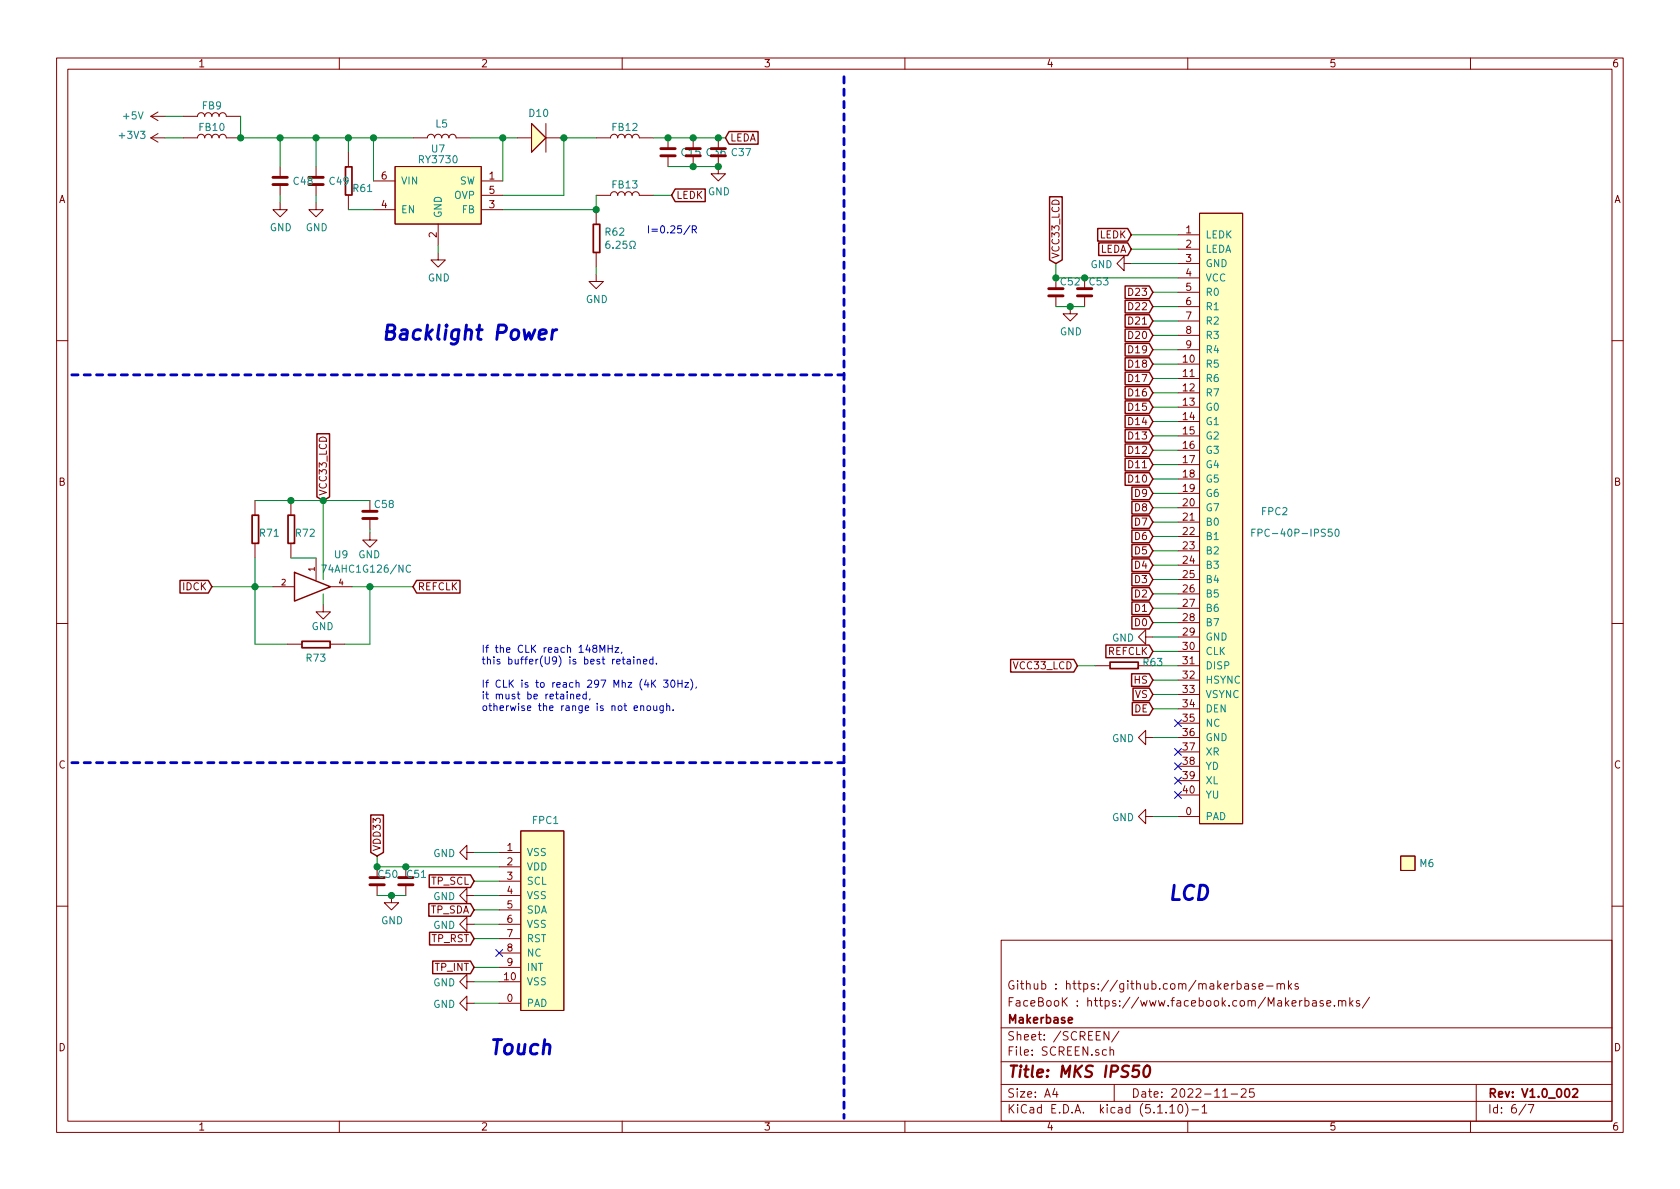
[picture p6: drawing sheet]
<svg xmlns="http://www.w3.org/2000/svg" width="297mm" height="210mm" viewBox="0 0 297 210" stroke-linecap="round" stroke-linejoin="round" font-family="sans-serif">
<defs><g id="words">
<g font-size="3.5" fill="#0000c2">
<text x="67.3" y="60.1">Backlight Power</text>
<text x="206.4" y="159.2">LCD</text>
<text x="86.4" y="186.5">Touch</text>
</g>
<text font-size="2.8" fill="#840000" x="178" y="190.5">Title: MKS IPS50</text>
<g font-size="2.1" fill="#840000">
<text x="178" y="178">FaceBooK : https://www.facebook.com/Makerbase.mks/</text>
<text x="178" y="175">Github : https://github.com/makerbase-mks</text>
<text x="178" y="184">Sheet: /SCREEN/</text>
<text x="178" y="181">Makerbase</text>
<text x="178" y="186.7">File: SCREEN.sch</text>
<text x="178" y="196.9">KiCad E.D.A. kicad (5.1.10)-1</text>
<text x="178" y="194.1">Size: A4</text>
<text x="200" y="194.1">Date: 2022-11-25</text>
<text x="263" y="194.1">Rev: V1.0_002</text>
<text x="263" y="196.9">Id: 6/7</text>
</g>
<g font-size="1.8" fill="#840000">
<text x="35" y="11.9">1</text>
<text x="85" y="11.9">2</text>
<text x="135" y="11.9">3</text>
<text x="185" y="11.9">4</text>
<text x="235" y="11.9">5</text>
<text x="285" y="11.9">6</text>
<text x="129.1" y="25">LEDA</text>
<text x="10.4" y="35.9">A</text>
<text x="67.5" y="31.7">6</text>
<text x="86.5" y="31.7">1</text>
<text x="86.5" y="34.3">5</text>
<text x="119.5" y="35.2">LEDK</text>
<text x="285.4" y="35.9">A</text>
<text x="67.5" y="36.8">4</text>
<text x="86.5" y="36.8">3</text>
<text x="209.7" y="41.3">1</text>
<text x="77.2" y="42" transform="rotate(-90 77.2 42)">2</text>
<text x="187.3" y="45.8" transform="rotate(-90 187.3 45.8)">VCC33_LCD</text>
<text x="194.4" y="42.2">LEDK</text>
<text x="194.4" y="44.7">LEDA</text>
<text x="209.7" y="43.8">2</text>
<text x="209.7" y="46.3">3</text>
<text x="199.8" y="52.3">D23</text>
<text x="209.7" y="48.9">4</text>
<text x="209.7" y="51.4">5</text>
<text x="209.7" y="54">6</text>
<text x="199.8" y="54.9">D22</text>
<text x="199.8" y="57.4">D21</text>
<text x="199.8" y="59.9">D20</text>
<text x="209.7" y="56.5">7</text>
<text x="209.7" y="59">8</text>
<text x="199.8" y="62.5">D19</text>
<text x="199.8" y="65">D18</text>
<text x="209.2" y="64.1">10</text>
<text x="209.7" y="61.6">9</text>
<text x="199.8" y="67.6">D17</text>
<text x="199.8" y="70.1">D16</text>
<text x="209.2" y="66.7">11</text>
<text x="209.2" y="69.2">12</text>
<text x="209.2" y="71.7">13</text>
<text x="199.8" y="75.2">D14</text>
<text x="199.8" y="72.6">D15</text>
<text x="199.8" y="77.7">D13</text>
<text x="209.2" y="74.3">14</text>
<text x="209.2" y="76.8">15</text>
<text x="199.8" y="80.3">D12</text>
<text x="199.8" y="82.8">D11</text>
<text x="209.2" y="79.4">16</text>
<text x="209.2" y="81.9">17</text>
<text x="10.4" y="85.9">B</text>
<text x="57.8" y="87.7" transform="rotate(-90 57.8 87.7)">VCC33_LCD</text>
<text x="199.8" y="85.3">D10</text>
<text x="200.8" y="87.9">D9</text>
<text x="209.2" y="84.4">18</text>
<text x="209.2" y="87">19</text>
<text x="209.2" y="89.5">20</text>
<text x="285.4" y="85.9">B</text>
<text x="200.8" y="90.4">D8</text>
<text x="200.8" y="95.5">D6</text>
<text x="200.8" y="93">D7</text>
<text x="209.2" y="92.1">21</text>
<text x="209.2" y="94.6">22</text>
<text x="200.8" y="98">D5</text>
<text x="200.8" y="100.6">D4</text>
<text x="209.2" y="97.1">23</text>
<text x="209.2" y="99.7">24</text>
<text x="32.4" y="104.4">IDCK</text>
<text x="73.8" y="104.4">REFCLK</text>
<text x="200.8" y="105.7">D2</text>
<text x="200.8" y="103.1">D3</text>
<text x="209.2" y="102.2">25</text>
<text x="209.2" y="104.8">26</text>
<text x="209.2" y="107.3">27</text>
<text x="200.8" y="110.7">D0</text>
<text x="200.8" y="108.2">D1</text>
<text x="209.2" y="109.8">28</text>
<text x="209.2" y="112.4">29</text>
<text x="179.4" y="118.4">VCC33_LCD</text>
<text x="195.9" y="115.8">REFCLK</text>
<text x="209.2" y="114.9">30</text>
<text x="209.2" y="117.5">31</text>
<text x="200.6" y="126">DE</text>
<text x="200.6" y="120.9">HS</text>
<text x="200.7" y="123.4">VS</text>
<text x="209.2" y="120">32</text>
<text x="209.2" y="122.5">33</text>
<text x="209.2" y="125.1">34</text>
<text x="209.2" y="127.6">35</text>
<text x="209.2" y="130.2">36</text>
<text x="10.4" y="135.9">C</text>
<text x="209.2" y="132.7">37</text>
<text x="209.2" y="135.2">38</text>
<text x="209.2" y="137.8">39</text>
<text x="285.4" y="135.9">C</text>
<text x="209.2" y="140.3">40</text>
<text x="209.7" y="144.1">0</text>
<text x="67.3" y="150.6" transform="rotate(-90 67.3 150.6)">VDD33</text>
<text x="89.7" y="150.5">1</text>
<text x="89.7" y="153">2</text>
<text x="89.7" y="155.6">3</text>
<text x="76" y="161.5">TP_SDA</text>
<text x="76.3" y="156.5">TP_SCL</text>
<text x="89.7" y="158.1">4</text>
<text x="89.7" y="160.6">5</text>
<text x="76.3" y="166.6">TP_RST</text>
<text x="89.7" y="163.2">6</text>
<text x="89.7" y="165.7">7</text>
<text x="76.9" y="171.7">TP_INT</text>
<text x="89.2" y="173.3">10</text>
<text x="89.7" y="168.3">8</text>
<text x="89.7" y="170.8">9</text>
<text x="89.7" y="177.2">0</text>
<text x="10.4" y="185.9">D</text>
<text x="285.4" y="185.9">D</text>
<text x="35" y="199.9">1</text>
<text x="85" y="199.9">2</text>
<text x="135" y="199.9">3</text>
<text x="185" y="199.9">4</text>
<text x="235" y="199.9">5</text>
<text x="285" y="199.9">6</text>
</g>
<g font-size="1.8" fill="#008484">
<text x="21.9" y="21.1">+5V</text>
<text x="35.3" y="23.2">FB10</text>
<text x="35.8" y="19.3">FB9</text>
<text x="77.1" y="22.5">L5</text>
<text x="93.6" y="20.7">D10</text>
<text x="108.3" y="23.2">FB12</text>
<text x="21.3" y="24.6">+3V3</text>
<text x="74.3" y="28.9">RY3730</text>
<text x="76.4" y="27">U7</text>
<text x="120.5" y="27.6">C15 C36 C37</text>
<text x="52" y="32.7">C48</text>
<text x="58.3" y="32.7">C49</text>
<text x="62.5" y="34">R61</text>
<text x="70.9" y="32.6">VIN</text>
<text x="80.3" y="35.2">OVP</text>
<text x="81.2" y="32.6">SW</text>
<text x="108.3" y="33.3">FB13</text>
<text x="125.2" y="34.5">GND</text>
<text x="47.7" y="40.9">GND</text>
<text x="54.1" y="40.9">GND</text>
<text x="70.9" y="37.7">EN</text>
<text x="78.1" y="38.6" transform="rotate(-90 78.1 38.6)">GND</text>
<text x="81.7" y="37.7">FB</text>
<text x="107.1" y="41.7">R62</text>
<text x="108" y="44">6.25</text>
<text x="192.8" y="47.4">GND</text>
<text x="213.1" y="42.2">LEDK</text>
<text x="213.1" y="44.7">LEDA</text>
<text x="213.1" y="47.2">GND</text>
<text x="75.6" y="49.8">GND</text>
<text x="103.6" y="53.6">GND</text>
<text x="187.6" y="50.5">C52</text>
<text x="192.7" y="50.5">C53</text>
<text x="213.1" y="49.8">VCC</text>
<text x="213.1" y="52.3">R0</text>
<text x="187.4" y="59.3">GND</text>
<text x="213.1" y="54.9">R1</text>
<text x="213.1" y="57.4">R2</text>
<text x="213.1" y="59.9">R3</text>
<text x="213.1" y="65">R5</text>
<text x="213.1" y="62.5">R4</text>
<text x="213.1" y="67.6">R6</text>
<text x="213.1" y="70.1">R7</text>
<text x="213.1" y="72.6">G0</text>
<text x="213.1" y="75.2">G1</text>
<text x="213.1" y="77.7">G2</text>
<text x="213.1" y="80.3">G3</text>
<text x="213.1" y="82.8">G4</text>
<text x="66.3" y="89.8">C58</text>
<text x="213.1" y="85.3">G5</text>
<text x="213.1" y="87.9">G6</text>
<text x="46" y="94.9">R71</text>
<text x="52.3" y="94.9">R72</text>
<text x="213.1" y="90.4">G7</text>
<text x="213.1" y="93">B0</text>
<text x="213.1" y="95.5">B1</text>
<text x="222.7" y="94.9">FPC-40P-IPS50</text>
<text x="223.1" y="91.1">FPC2</text>
<text x="57.7" y="101.3">74AHC1G126/NC</text>
<text x="59.2" y="98.7">U9</text>
<text x="63.3" y="98.7">GND</text>
<text x="213.1" y="98">B2</text>
<text x="213.1" y="100.6">B3</text>
<text x="213.1" y="103.1">B4</text>
<text x="213.1" y="105.7">B5</text>
<text x="55.1" y="111.4">GND</text>
<text x="196.6" y="113.5">GND</text>
<text x="213.1" y="108.2">B6</text>
<text x="213.1" y="110.7">B7</text>
<text x="213.1" y="113.3">GND</text>
<text x="54.2" y="117">R73</text>
<text x="202.2" y="117.8">R63</text>
<text x="213.1" y="115.8">CLK</text>
<text x="213.1" y="118.4">DISP</text>
<text x="213.1" y="120.9">HSYNC</text>
<text x="213.1" y="123.4">VSYNC</text>
<text x="213.1" y="126">DEN</text>
<text x="196.6" y="131.2">GND</text>
<text x="213.1" y="128.5">NC</text>
<text x="213.1" y="131.1">GND</text>
<text x="213.1" y="133.6">XR</text>
<text x="213.1" y="136.1">YD</text>
<text x="213.1" y="138.7">XL</text>
<text x="213.1" y="141.2">YU</text>
<text x="94.2" y="145.7">FPC1</text>
<text x="196.6" y="145.2">GND</text>
<text x="213.1" y="145">PAD</text>
<text x="67" y="155.2">C50</text>
<text x="72" y="155.2">C51</text>
<text x="76.6" y="151.6">GND</text>
<text x="93.1" y="151.4">VSS</text>
<text x="93.1" y="153.9">VDD</text>
<text x="251.1" y="153.3">M6</text>
<text x="76.6" y="159.2">GND</text>
<text x="93.1" y="156.5">SCL</text>
<text x="93.1" y="159">VSS</text>
<text x="93.1" y="161.5">SDA</text>
<text x="67.4" y="163.4">GND</text>
<text x="76.6" y="164.3">GND</text>
<text x="93.1" y="164.1">VSS</text>
<text x="93.1" y="166.6">RST</text>
<text x="93.1" y="169.2">NC</text>
<text x="93.1" y="171.7">INT</text>
<text x="76.6" y="174.4">GND</text>
<text x="76.6" y="178.2">GND</text>
<text x="93.1" y="178">PAD</text>
<text x="93.1" y="174.2">VSS</text>
</g>
<g font-size="1.8" fill="#0000c2">
<text x="114.3" y="41.3">I=0.25/R</text>
<text x="85.1" y="115.4">If the CLK reach 148MHz,</text>
<text x="85.1" y="117.5">this buffer(U9) is best retained.</text>
<text x="85.1" y="121.6">If CLK is to reach 297 Mhz (4K 30Hz),</text>
<text x="85.1" y="123.7">it must be retained,</text>
<text x="85.1" y="125.7">otherwise the range is not enough.</text>
</g>
<g font-size="1.4" fill="#840000">
<text x="55.6" y="101" transform="rotate(-90 55.6 101)">1</text>
<text x="49.8" y="103.5">2</text>
<text x="59.9" y="103.5">4</text>
</g>
</g></defs>
<g fill="none" stroke="#840000" stroke-width=".18">
<path d="M10 10.3h277v189.9h-277zM12 12.2h273v186.1h-273zM27.9 19.8l-1.2 .8M60 10.3v1.9M110 10.3v1.9M160 10.3v1.9M210 10.3v1.9M260 10.3v1.9M26.7 20.6l1.2 .7M26.7 20.6h2.5M26.7 24.4h2.5M26.7 24.4l1.2 .7"/>
<path d="M27.9 23.6l-1.2 .8M32.4 20.6h2.5a.63 .63 0 0 1 .7-.7 .63 .63 0 0 1 .6 .7 .63 .63 0 0 1 .6-.7 .63 .63 0 0 1 .7 .7 .63 .63 0 0 1 .6-.7 .63 .63 0 0 1 .6 .7 .63 .63 0 0 1 .7-.7 .63 .63 0 0 1 .6 .7h2.5M32.4 24.4h2.5a.63 .63 0 0 1 .7-.7 .63 .63 0 0 1 .6 .7 .63 .63 0 0 1 .6-.7 .63 .63 0 0 1 .7 .7 .63 .63 0 0 1 .6-.7 .63 .63 0 0 1 .6 .7 .63 .63 0 0 1 .7-.7 .63 .63 0 0 1 .6 .7h2.5M49.5 35.8v1.3h1.3l-1.3 1.2-1.2-1.2h1.2M49.5 29.5v1.9M49.5 32.6v1.9M55.9 35.8v1.3h1.2l-1.2 1.2-1.3-1.2h1.3M55.9 29.5v1.9M55.9 32.6v1.9M61.6 26.9v2.6M61.6 34.5v2.6M66 32h3.8"/>
<path d="M66 37.1h3.8M69.8 29.5h15.3v10.1h-15.3zM73 24.4h2.6a.63 .63 0 0 1 .6-.7 .63 .63 0 0 1 .6 .7 .63 .63 0 0 1 .7-.7 .63 .63 0 0 1 .6 .7 .63 .63 0 0 1 .6-.7 .63 .63 0 0 1 .7 .7 .63 .63 0 0 1 .6-.7 .63 .63 0 0 1 .6 .7h2.6M77.5 39.6v3.8M85.1 32h3.8M85.1 37.1h3.8M85.1 34.5h3.8M91.4 24.4h2.6M94 21.8l2.5 2.6-2.5 2.5zM96.5 24.4h2.6M96.5 21.8v5.1M105.4 24.4h2.5a.63 .63 0 0 1 .7-.7 .63 .63 0 0 1 .6 .7 .63 .63 0 0 1 .7-.7 .63 .63 0 0 1 .6 .7 .63 .63 0 0 1 .6-.7 .63 .63 0 0 1 .7 .7 .63 .63 0 0 1 .6-.7 .63 .63 0 0 1 .6 .7h2.6"/>
<path d="M105.4 34.5h2.5a.63 .63 0 0 1 .7-.6 .63 .63 0 0 1 .6 .6 .63 .63 0 0 1 .7-.6 .63 .63 0 0 1 .6 .6 .63 .63 0 0 1 .6-.6 .63 .63 0 0 1 .7 .6 .63 .63 0 0 1 .6-.6 .63 .63 0 0 1 .6 .6h2.6M105.4 37.1v2.5M118.1 24.4v1.9M118.1 27.6v1.9M122.6 24.4v1.9M122.6 27.6v1.9M127 27.6v3.1h1.3l-1.3 1.3-1.3-1.3h1.3M127 24.4v1.9M212.1 37.7h7.6v108h-7.6zM77.5 44.7v1.3h1.2l-1.2 1.2-1.3-1.2h1.3M105.4 48.5v1.3h1.3l-1.3 1.2-1.3-1.2h1.3M105.4 44.7v2.5"/>
<path d="M186.7 49.1v1.9M186.7 52.3v1.9M189.2 54.2v1.3h1.3l-1.3 1.3-1.2-1.3h1.2M191.8 49.1v1.9M191.8 52.3v1.9M198.8 46.6v-1.3l-1.3 1.3 1.3 1.3v-1.3h1.2M208.3 41.5h3.8M208.3 44.1h3.8M208.3 46.6h3.8M208.3 49.1h3.8M208.3 51.7h3.8M208.3 54.2h3.8"/>
<path d="M208.3 56.8h3.8M208.3 59.3h3.8M10 60.2h2M208.3 64.4h3.8M208.3 66.9h3.8M208.3 69.5h3.8M208.3 72h3.8M208.3 74.5h3.8M208.3 77.1h3.8M208.3 79.6h3.8M208.3 61.8h3.8M285 60.2h2"/>
<path d="M45.1 88.5v2.6M45.1 96.1v2.6M51.4 88.5v2.6M51.4 96.1v2.6M55.9 98.7v3.9M65.4 94.2v1.3h1.3l-1.3 1.3-1.3-1.3h1.3M65.4 88.5v1.9M65.4 91.7v1.9M208.3 82.2h3.8M208.3 84.7h3.8M208.3 87.2h3.8M208.3 89.8h3.8"/>
<path d="M208.3 92.3h3.8M208.3 94.9h3.8M208.3 97.4h3.8M208.3 99.9h3.8M10 110.3h2M48.3 103.8h3.8M50.8 113.9h2.5M57.1 106.9v1.3h1.3l-1.3 1.3-1.2-1.3h1.2M58.4 103.8h3.8M58.4 113.9h2.6M193.7 117.7h2.5M201.3 117.7h2.5"/>
<path d="M202.6 112.6v-1.2l-1.3 1.2 1.3 1.3v-1.3h1.2M208.3 117.7h3.8M208.3 102.5h3.8M208.3 105h3.8M208.3 107.6h3.8M208.3 110.1h3.8M208.3 112.6h3.8M208.3 115.2h3.8M285 110.3h2M202.6 130.4v-1.2l-1.3 1.2 1.3 1.3v-1.3h1.2M208.3 120.3h3.8M208.3 122.8h3.8"/>
<path d="M208.3 125.3h3.8M208.3 127.9h3.8M208.3 130.4h3.8M208.3 133h3.8M208.3 135.5h3.8M208.3 138h3.8M66.7 153.3v1.9M66.7 156.5v1.9M69.2 158.4v1.2h1.3l-1.3 1.3-1.3-1.3h1.3M71.8 153.3v1.9M71.8 156.5v1.9M82.5 150.7v-1.2l-1.2 1.2 1.2 1.3v-1.3h1.3"/>
<path d="M82.5 158.4v-1.3l-1.2 1.3 1.2 1.2v-1.2h1.3M88.3 150.7h3.8M88.3 153.3h3.8M88.3 155.8h3.8M88.3 158.4h3.8M92.1 146.9h7.6v31.8h-7.6zM202.6 144.4v-1.3l-1.3 1.3 1.3 1.3v-1.3h1.2M208.3 144.4h3.8M208.3 140.6h3.8M247.6 151.4h2.6v2.5h-2.6zM10 160.2h2M82.5 163.4v-1.2l-1.2 1.2 1.2 1.3v-1.3h1.3"/>
<path d="M82.5 173.6v-1.3l-1.2 1.3 1.2 1.3v-1.3h1.3M82.5 177.4v-1.3l-1.2 1.3 1.2 1.3v-1.3h1.3M88.3 177.4h3.8M88.3 173.6h3.8M88.3 160.9h3.8M88.3 163.4h3.8M88.3 166h3.8M88.3 168.5h3.8M88.3 171.1h3.8M177 166.3h108v32h-108zM218.7 174l.5-.1 .3 .3-.1 .6-.2 .1-.5-.1M218.7 173.4v1.5"/>
<path d="M220.1 174h.6l.1 .9M220.8 174.3l-.6 .1-.2 .2 .1 .2 .1 .1 .6-.1M221.9 174l-.3-.1-.2 .2 .1 .3 .4 .1v.3h-.5M222.6 174.4l.7-.1-.1-.3-.4-.1-.2 .2 .1 .7h.5M224 174.4h1.1M225.8 174.1l.2-.2 .4 .1v.9M225.8 173.9v1M226.4 174.1a.36 .36 0 0 1 .4-.2 .36 .36 0 0 1 .3 .2v.8M227.8 173.4v1.5M227.9 174.4l.5 .5M228.4 173.9l-.6 .6M229.5 174l-.3-.1-.2 .2v.3l.5 .1v.3h-.5"/>
<path d="M230.7 177l.5-.1 .2 .3v.6l-.2 .1-.5-.1M230.7 176.4v1.5M232.1 177h.6v.9M232.7 177.3l-.5 .1-.2 .2 .1 .2 .1 .1 .5-.1M233.9 177l-.3-.1-.2 .2 .1 .3 .4 .1v.3h-.5M234.6 177.4l.7-.1-.1-.3-.4-.1-.2 .2v.7h.6M235.9 177.8v.1M236.7 177.1l.2-.2 .3 .1 .1 .9M236.7 176.9v1M237.3 177.1a.36 .36 0 0 1 .3-.2 .36 .36 0 0 1 .3 .2v.8M238.7 176.4v1.5M238.8 177.4l.4 .5"/>
<path d="M239.2 176.9l-.5 .6M240.4 177l-.4-.1-.2 .2 .1 .3 .5 .1v.3h-.6M242.1 176.3l-1.2 2M285 160.2h2M60 198.3v1.9M110 198.3v1.9M160 198.3v1.9M177 194.8h108M177 191.8h108M177 187.8h108M177 181.8h108M186.5 192.5l-.4 1h1"/>
<path d="M186.8 193v1M196.1 182.4v1.5l-.9-1.5v1.5M196.3 185.7l.2-.1 .3 .1 .1 .9M196.3 185.1v1.5M197 191.8v3M197.8 182.3l-1.3 2M206.8 195.8l.5-.5v1.5M206.8 196.8h.9M208.5 195.4l.1-.1a.8 .8 0 0 1 .5 .8 .8 .8 0 0 1-.5 .7 1 1 0 0 1-.1-1.4zM209.6 195.1a1.71 1.71 0 0 1 0 2.3M210 198.3v1.9M210.7 196.3h1.2"/>
<path d="M212.5 195.8l.5-.5v1.5M212.5 196.8h.9M216.2 194h.8M217.7 193.5h1.1M219.5 192.7l.2-.2h.3l.3 .2v.3v.2l-.9 .8h.9M221.7 192.5h-.7l-.1 .7 .2-.1 .5 .1 .2 .2-.1 .5-.2 .1-.6-.1M260 198.3v1.9M261 191.8v6.5M269.8 195.2l-1.2 2M270.2 195.3h1l-.6 1.5"/>
</g>
<path d="M61.1 29.5h1.1v5h-1.1zM104.9 39.7h1.1v4.9h-1.1zM44.6 91.1h1.1v5h-1.1zM50.9 91.1h1.2v5h-1.2zM53.4 113.4h5v1.1h-5zM196.3 117.1h4.9v1.1h-4.9zM188.9 180.4l.7-.1-.1-.3-.4-.1-.2 .2 .1 .7h.5M278.1 192.7l.2-.2h.4l.2 .5-.9 1h.9" fill="none" stroke="#840000" stroke-width=".3"/>
<path d="M201.4 188.4h-.9l-.2 1 .3-.2 .6 .1 .2 .3-.2 .7-.3 .1h-.5l-.2-.1M202.5 188.6a.44 .44 0 0 1 .5-.2 .44 .44 0 0 1 .3 .4 1.15 1.15 0 0 1-.8 1.6l-.1-.1a1.5 1.5 0 0 1 .1-1.7z" fill="none" stroke="#840000" stroke-width=".41"/>
<path d="M107.7 42.6l-.3 .1a.81 .81 0 0 0 0 1.2h.3l.1-.5-.2-.3h-.2l-.3 .3M111.4 43.9h.3v-.2a.54 .54 0 0 1-.3-.8 .54 .54 0 0 1 .7-.2 .59 .59 0 0 1-.1 1v.2h.3M56.9 99.9h.8l-.5 1.3M221.3 94.2h.5M221.9 93.6h-.6v1.2M236.1 93.7l.2-.1a.69 .69 0 0 1 .5 .6 .69 .69 0 0 1-.5 .6l-.2-.1-.1-.3zM72.6 100a.6 .6 0 0 0-.9 .5 .6 .6 0 0 0 .6 .7l.3-.1" fill="none" stroke="#008484" stroke-width=".18"/>
<g fill="none" stroke="#840000" stroke-width=".25">
<path d="M119.4 33.4h5.3v2.3h-5.3l-.7-1.2zM128.9 23.3h5.1v2.2h-5.1l-.6-1.1zM185.6 34.8h2.2v11.2l-1.1 .6-1.1-.6zM194.1 40.4h5.3l.6 1.1-.6 1.1h-5.3zM194.3 42.9h5.1l.6 1.2-.6 1.1h-5.1zM198.9 50.6h4.3l.6 1.1-.6 1.1h-4.3zM198.9 53.1h4.3l.6 1.1-.6 1.1h-4.3zM198.9 55.6h4.3l.6 1.2-.6 1.1h-4.3zM198.9 58.2h4.3l.6 1.1-.6 1.1h-4.3zM56 76.7h2.3v11.2l-1.2 .6-1.1-.6zM198.9 65.8h4.3l.6 1.1-.6 1.1h-4.3zM198.9 73.4h4.3l.6 1.1-.6 1.2h-4.3z"/>
<path d="M198.9 70.9h4.3l.6 1.1-.6 1.1h-4.3zM198.9 76h4.3l.6 1.1-.6 1.1h-4.3zM198.9 78.5h4.3l.6 1.1-.6 1.1h-4.3zM198.9 68.3h4.3l.6 1.2-.6 1.1h-4.3zM198.9 60.7h4.3l.6 1.1-.6 1.2h-4.3zM198.9 63.3h4.3l.6 1.1-.6 1.1h-4.3zM198.9 83.6h4.3l.6 1.1-.6 1.1h-4.3zM198.9 81h4.3l.6 1.2-.6 1.1h-4.3zM200.1 88.7h3.1l.6 1.1-.6 1.1h-3.1zM200.1 96.3h3.1l.6 1.1-.6 1.1h-3.1zM200.1 93.7h3.1l.6 1.2-.6 1.1h-3.1zM200.1 91.2h3.1l.6 1.1-.6 1.1h-3.1z"/>
<path d="M200.1 86.1h3.1l.6 1.1-.6 1.2h-3.1zM200.1 98.8h3.1l.6 1.1-.6 1.2h-3.1zM31.8 102.6h5l.7 1.2-.7 1.1h-5zM52.1 101.2l6.3 2.6-6.3 2.5zM73.7 102.6h7.6v2.3h-7.6l-.7-1.1zM178.7 116.6h11.2l.6 1.1-.6 1.1h-11.2zM195.5 114.1h7.7l.6 1.1-.6 1.1h-7.7zM200.1 119.1h3.1l.6 1.2-.6 1.1h-3.1zM200.1 109h3.1l.6 1.1-.6 1.1h-3.1zM200.1 106.4h3.1l.6 1.2-.6 1.1h-3.1zM200.1 103.9h3.1l.6 1.1-.6 1.1h-3.1zM200.1 101.4h3.1l.6 1.1-.6 1.1h-3.1z"/>
<path d="M200.2 124.2h3l.6 1.1-.6 1.2h-3zM200.3 121.7h2.9l.6 1.1-.6 1.1h-2.9zM65.6 144.1h2.2v6.6l-1.1 .7-1.1-.7zM75.8 159.8h7.4l.6 1.1-.6 1.1h-7.4zM75.9 154.7h7.3l.6 1.1-.6 1.1h-7.3zM75.9 164.9h7.3l.6 1.1-.6 1.1h-7.3zM76.5 169.9h6.7l.6 1.2-.6 1.1h-6.7z"/>
</g>
<g fill="#ffffc2" stroke="#ffffc2" stroke-width=".18">
<path d="M92.1 146.9h7.6v31.8h-7.6z"/>
<path d="M94 21.8l2.5 2.6-2.5 2.5z"/>
<path d="M69.8 29.5h15.3v10.1h-15.3z"/>
<path d="M212.1 37.7h7.6v108h-7.6z"/>
<path d="M247.6 151.4h2.6v2.5h-2.6z"/>
</g>
<g fill="none" stroke="#840000" stroke-width=".51">
<path d="M48.3 32.6h2.5M48.3 31.4h2.5M54.6 32.6h2.5M54.6 31.4h2.5M116.8 27.6h2.6M116.8 26.3h2.6M185.4 52.3h2.6M185.4 51h2.6M190.5 52.3h2.5M190.5 51h2.5M64.1 91.7h2.6M64.1 90.4h2.6"/>
<path d="M65.4 156.5h2.5M65.4 155.2h2.5M70.5 156.5h2.5M70.5 155.2h2.5"/>
</g>
<path d="M149.2 13.6v184.1M12.7 66.3h136.5M12.7 134.9h136.5" fill="none" stroke="#0000c2" stroke-width=".51" stroke-dasharray="1.1 1.1"/>
<g fill="none" stroke="#008400" stroke-width=".18">
<path d="M29.2 24.4h3.2M29.2 20.6h3.2M42.5 20.6v3.8h30.5M49.5 24.4v5.1M49.5 34.5v1.3M55.9 24.4v5.1M55.9 34.5v1.3M61.6 37.1h4.4M61.6 24.4v2.5M66 24.4v7.6M83.2 24.4h8.2M88.9 24.4v7.6"/>
<path d="M99.1 24.4h6.3M99.7 24.4v10.1h-10.8M105.4 34.5v2.6h-16.5M115.6 24.4h12.7M115.6 34.5h3.1M118.1 29.5h8.9M77.5 43.4v1.3M105.4 47.2v1.3M186.7 54.2h5.1M186.7 46.6v2.5h21.6M200 41.5h8.3M200 44.1h8.3"/>
<path d="M200 46.6h8.3M203.8 54.2h4.5M203.8 56.8h4.5M203.8 59.3h4.5M203.8 51.7h4.5M203.8 69.5h4.5M203.8 61.8h4.5M203.8 64.4h4.5M203.8 66.9h4.5M203.8 79.6h4.5M203.8 77.1h4.5M203.8 72h4.5"/>
<path d="M203.8 74.5h4.5M45.1 88.5h20.3M45.1 98.7v15.2h5.7M51.4 98.7h4.5M57.1 88.5v14M65.4 93.6v.6M203.8 84.7h4.5M203.8 87.2h4.5M203.8 89.8h4.5M203.8 92.3h4.5M203.8 94.9h4.5M203.8 97.4h4.5"/>
<path d="M203.8 99.9h4.5M203.8 82.2h4.5M37.5 103.8h10.8M57.1 105v1.9M62.2 103.8h10.8M65.4 103.8v10.1h-4.4M190.5 117.7h3.2M203.8 115.2h4.5M203.8 117.7h4.5M203.8 112.6h4.5M203.8 110.1h4.5M203.8 107.6h4.5"/>
<path d="M203.8 105h4.5M203.8 102.5h4.5M203.8 125.3h4.5M203.8 122.8h4.5M203.8 120.3h4.5M203.8 130.4h4.5M66.7 151.4v1.9h21.6M66.7 158.4h5.1M83.8 158.4h4.5M83.8 155.8h4.5M83.8 150.7h4.5M203.8 144.4h4.5"/>
<path d="M83.8 160.9h4.5M83.8 177.4h4.5M83.8 173.6h4.5M83.8 163.4h4.5M83.8 171.1h4.5M83.8 166h4.5"/>
</g>
<path d="M95.3 59.2l1.3-.3-.1-.5-.7-.1-.4 .4v1.2l.2 .1 .7-.1M97.7 58.3l-.2 1.7M98.5 58.3a.81 .81 0 0 0-.8 .5" fill="none" stroke="#0000c2" stroke-width=".51"/>
<g fill="none" stroke="#0000c2" stroke-width=".18">
<path d="M122 39.9l-1.1 1.6M122.4 40.6l.6-.1 .1-.1v-.3l-.2-.2h-.5v1.3M122.7 40.6l.4 .6M106.1 115.4v-1.3l.4 .9 .4-.9v1.3M107.5 114.1v1.3M107.5 114.7h.8M108.3 114.1v1.3M108.7 114.5h.7l-.7 .9h.7M110 115.3l-.2 .2M110 116.6h.5M110.2 116.1v1.1l.3 .2M110.9 116.6h.5l.1 .8"/>
<path d="M111.5 116.9h-.5l-.2 .2 .1 .3h.6M112.1 116.1v.2M112.1 116.6v.8M112.7 116.7l.2-.1h.3v.8M112.7 116.6v.8M113.8 117l.6-.1-.1-.3h-.4l-.1 .2v.6h.5M115.4 116.6h-.3l-.2 .2 .1 .6h.4M115.4 116.1v1.3M116.1 117.3v.1M100.9 122.9l.2-.1h.3v.8M100.9 122.8v.8M102 123.2l.6-.1-.1-.3h-.3l-.2 .1v.6h.5"/>
<path d="M103.7 122.8h-.4l-.3 .2 .2 .5h.5M103.7 122.3v1.3M104.3 123.5l-.1 .3M112.1 125.2l.6-.1v-.2l-.4-.1-.2 .2 .1 .6h.5M113.3 124.9l.2-.1 .3 .1v.7M113.3 124.8v.8M114.5 124.9l.3-.1 .2 .2-.1 .6h-.3l-.2-.1zM115.4 120.8l.5 .7M115.6 124.8v.8h.3l.2-.1M115.9 120.3l-.7 .7M116.1 124.8v.8M117.3 124.8v1l-.3 .3-.3-.1"/>
<path d="M117.3 124.9l-.4-.1-.2 .2 .1 .6h.5M117.3 120.3h.8l-.4 .4 .4 .2v.5l-.2 .1-.6-.1M117.9 124.9l.2-.1 .3 .1v.7M117.9 124.4v1.2M118.7 120.4l.2-.1a.67 .67 0 0 1 .4 .6 .67 .67 0 0 1-.4 .6l-.3-.4zM119 125.5v.1M119.9 120.3v1.2M119.9 120.9h.7M120.6 120.3v1.2M121.1 120.7h.6l-.6 .8h.6M122.1 120.1a1.4 1.4 0 0 1 0 1.9M123.1 121.5l-.1 .2"/>
</g>
<g fill="#008400" stroke="#008400" stroke-width=".25">
<circle cx="99.7" cy="24.4" r=".51"/>
<circle cx="127" cy="29.5" r=".51"/>
<circle cx="69.2" cy="158.4" r=".51"/>
<circle cx="71.8" cy="153.3" r=".51"/>
<circle cx="122.6" cy="29.5" r=".51"/>
<circle cx="66.7" cy="153.3" r=".51"/>
<circle cx="127" cy="24.4" r=".51"/>
<circle cx="186.7" cy="49.1" r=".51"/>
<circle cx="189.2" cy="54.2" r=".51"/>
<circle cx="191.8" cy="49.1" r=".51"/>
<circle cx="122.6" cy="24.4" r=".51"/>
<circle cx="88.9" cy="24.4" r=".51"/>
<circle cx="118.1" cy="24.4" r=".51"/>
<circle cx="57.2" cy="88.5" r=".51"/>
<circle cx="66" cy="24.4" r=".51"/>
<circle cx="55.9" cy="24.4" r=".51"/>
<circle cx="61.6" cy="24.4" r=".51"/>
<circle cx="105.4" cy="37.1" r=".51"/>
<circle cx="49.5" cy="24.4" r=".51"/>
<circle cx="65.4" cy="103.8" r=".51"/>
<circle cx="42.5" cy="24.4" r=".51"/>
<circle cx="45.1" cy="103.8" r=".51"/>
<circle cx="51.4" cy="88.5" r=".51"/>
</g>
<path d="M207.7 137.4l1.2 1.3M207.7 140l1.2 1.2M207.7 134.9l1.2 1.2M207.7 132.4l1.2 1.2M207.7 127.3l1.2 1.2M208.9 137.4l-1.2 1.3M208.9 140l-1.2 1.2M208.9 134.9l-1.2 1.2M208.9 132.4l-1.2 1.2M208.9 127.3l-1.2 1.2M87.7 167.9l1.2 1.2M88.9 167.9l-1.2 1.2" fill="none" stroke="#000084" stroke-width=".18"/>
<use href="#words"/>
</svg>
